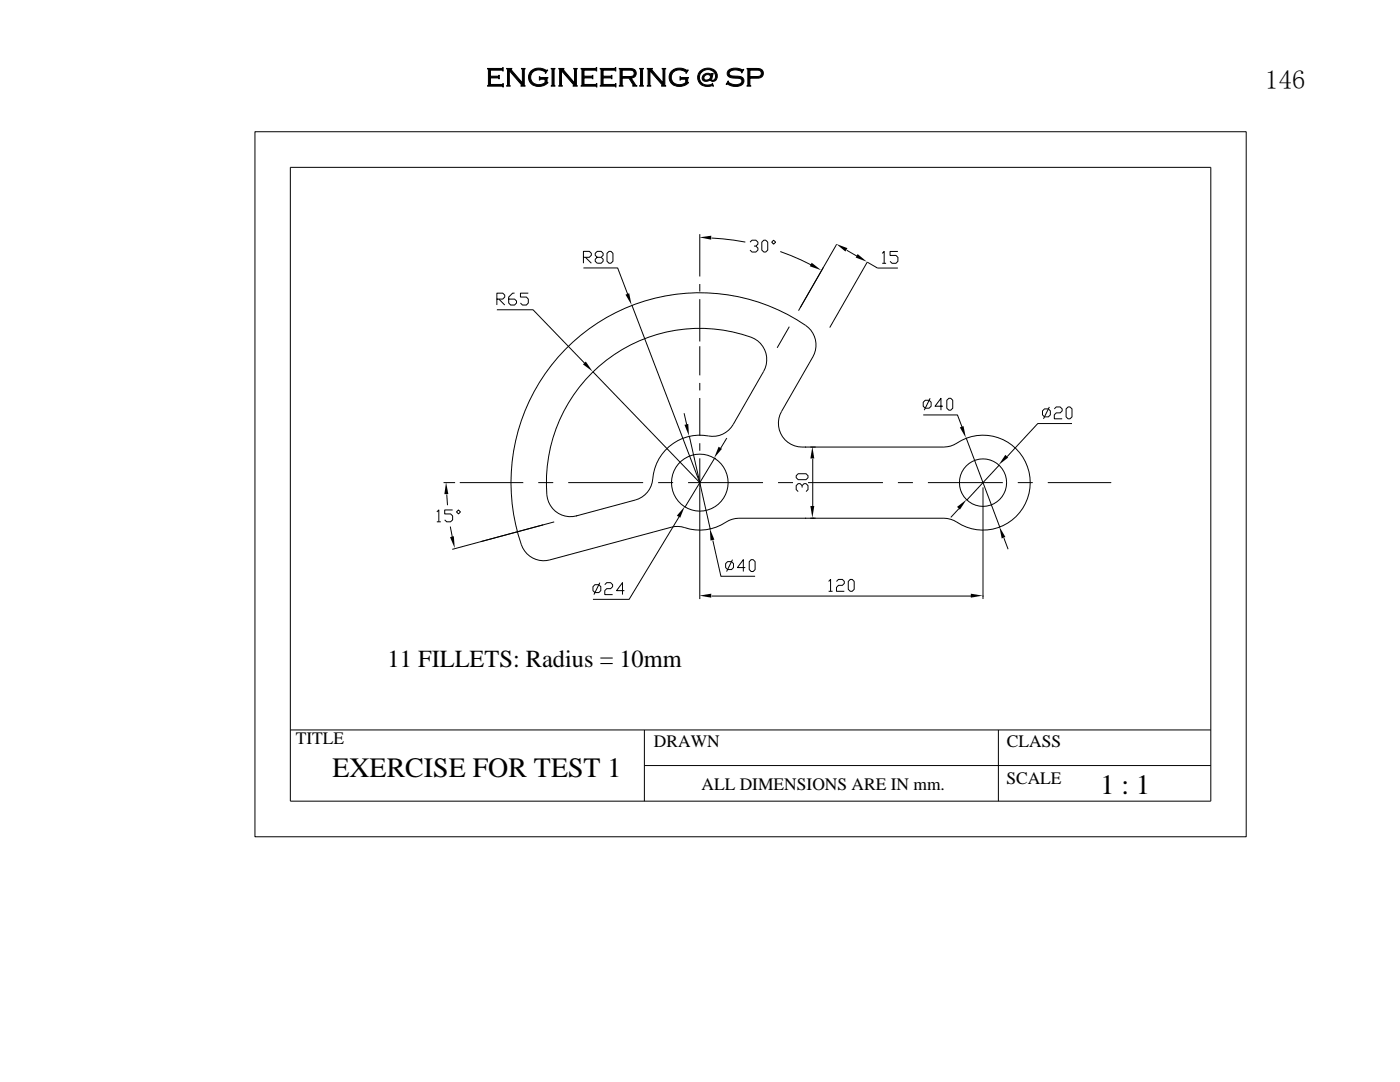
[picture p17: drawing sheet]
<svg xmlns="http://www.w3.org/2000/svg" width="279mm" height="216mm" viewBox="0 0 279 216" stroke-linecap="round" stroke-linejoin="round" font-family="sans-serif">
<defs><g id="words">
<g font-size="5.6">
<text x="66.3" y="155.1">EXERCISE FOR TEST 1</text>
<text x="219.6" y="158.4">1 : 1</text>
</g>
<g font-size="5.3">
<text x="96.9" y="17.2">ENGINEERING @ SP</text>
<text x="252.5" y="17.8">146</text>
</g>
<text font-size="4.9" x="77.4" y="133.1">11 FILLETS: Radius = 10mm</text>
<g font-size="3.5">
<text x="59" y="148.4">TITLE</text>
<text x="130.5" y="149">DRAWN</text>
<text x="200.9" y="149">CLASS</text>
<text x="140" y="157.6">ALL DIMENSIONS ARE IN mm.</text>
<text x="200.8" y="156.4">SCALE</text>
</g>
</g></defs>
<g fill="none" stroke="#000" stroke-width=".2">
<path d="M50.9 26.3h197.8v140.7h-197.8zM57.9 33.4h183.7v126.5h-183.7zM99.2 59.7h1.1l.4-.4v-.4l-.4-.4h-1.1v2.4M99.6 59.7l1.1 1.2M102.7 58.5h-.4l-.8 .8v1.2l.4 .4h.8l.4-.4v-.4l-.4-.4h-1.2M105.4 58.5h-1.5v.8h1.2l.3 .4v.8l-.3 .4h-.8l-.4-.4M116.4 51.3h1.2l.4-.4v-.4l-.4-.3h-1.2v2.3M116.4 53.5h6.9l2 5.2M116.8 51.3l1.2 1.2M119.2 51.3l-.4-.4v-.4l.4-.3h.8l.4 .3v.4l-.4 .4h-.8l-.4 .4v.4l.4 .4h.8l.4-.4v-.4l-.4-.4M121.1 50.5l.4-.3h.4l.4 .3v1.6l-.4 .4h-.4l-.4-.4zM139.7 46.7v8.5"/>
<path d="M139.7 56.7v1.5M139.7 59.7v8.4M142 47.5l4.5 .4 2.3 .4M149.7 48.3l.4-.4h.8l.4 .4v.4l-.4 .4h-.4M150.9 49.1l.4 .4v.4l-.4 .4h-.8l-.4-.4M152 48.3l.4-.4h.4l.4 .4v1.6l-.4 .4h-.4l-.4-.4zM154.4 47.9l.4 .4-.4 .4-.4-.4zM155.7 50.2l4.2 1.7 2 1M167 48.8l-7.6 13.2M169 49.9l2 1.2M176.1 50.6l.4-.4v2.3M176.1 52.5h.7"/>
<path d="M179.2 50.2h-1.6v.8h1.2l.4 .4v.7l-.4 .4h-.8l-.4-.4M179.2 53.5h-4.1l-2-1.2-7.5 13.1M99.2 61.8h7.2l10.3 10.7M112.8 69.7a37.4 37.4 0 0 1 48.5-4.3 4.7 4.7 0 0 1 .9 5.8l-6.2 10.9a4.8 4.8 0 0 0 4.1 7.1h28.3a5.8 5.8 0 0 0 3.5-1.3 9.5 9.5 0 0 1 13.7 9.3 9.5 9.5 0 0 1-15.2 6.7l-2-.5h-40.9a6 6 0 0 0-3.6 1.3 9.8 9.8 0 0 1-7.9 .4h-1.4l-.7 .1-24.2 6.5a4.7 4.7 0 0 1-5.6-3 38.1 38.1 0 0 1 8.7-39zM118.2 74.4a30.3 30.3 0 0 1 32.4-6.8 4.7 4.7 0 0 1 1.8 6.5l-6.1 10.6a4.7 4.7 0 0 1-4.9 2.3 9.5 9.5 0 0 0-11.2 9.3 4.7 4.7 0 0 1-3.4 3.5l-11.7 3.1a4.7 4.7 0 0 1-6-4.2 30.9 30.9 0 0 1 9.1-24.3zM118.3 74.2h.1M126.1 60.9l13.6 35.4-21.4-22.1M126.1 60.9h.1M139.7 69.1v5.8M139.7 76.4v1.5M139.7 79.4v7.5M157.5 65.2l-2.4 4.2"/>
<path d="M185.6 79.5l-1.1 2.3M189 79.9l.4-.4h.3l.4 .4v1.6l-.4 .3h-.3l-.4-.3zM88.5 96.3h2.3M89.2 98.7l.1 2.1M91.8 96.3h12.6M107.4 96.3h3M113.4 96.3h15M131.3 96.3h3M136.5 82.5l.6 2.3M137.3 96.3h15M137.6 87.1l4.1 18.4M139.7 88.4v1.5"/>
<path d="M139.7 91.4v28.1M142.6 91.5h.1M142.6 91.5l-5.9 9.7M145.1 87.4l-1.3 2M155.3 96.3h3M158.9 94.9l.4-.4h1.6l.4 .4v.4l-.4 .4h-1.6l-.4-.4zM160.1 96.9l.4-.4h.4l.4 .4v.8l-.4 .4M160.1 97.3v-.4l-.4-.4h-.4l-.4 .4v.8l.4 .4M161.3 96.3h14.9M162.2 91.6v9.4M179.2 96.3h3M184.2 80.3l.4-.4h.8l.4 .4v.8l-.4 .4h-.8l-.4-.4z"/>
<path d="M184.2 82.8h6.9l.9 2.4M185.2 96.3h14.9M188.2 81.1h-1.6l1.2-1.6v2.3M192.8 87.5l6.7 17.7M192.8 87.5h.1M193 99.8h.1M196.2 97.3v22.2M199.4 92.8l-6.4 7M199.4 92.8h.1M203.1 96.3h3M208.4 81.6h.8l.4 .4v.8l-.4 .4h-.8l-.3-.4v-.8zM209.1 96.3h12.7"/>
<path d="M209.4 81.2l-1.1 2.4M210.4 81.6l.4-.4h.8l.4 .4v.4l-.4 .4h-.8l-.4 .4v.8h1.6M212.8 81.6l.4-.4h.3l.4 .4v1.6l-.4 .4h-.3l-.4-.4zM213.9 84.5h-6.8l-6.1 6.6M87.2 102.2l.4-.4v2.3M87.2 104.1h.8M89.9 105.1l.4 2.1M90.3 101.8h-1.6v.7h1.2l.4 .4v.8l-.4 .4h-.8l-.4-.4M91.1 102.2l.4-.4 .4 .4-.4 .3zM110.6 104.1l-20.3 5.5M115.1 102.9h.1M118.7 116.7h.8l.4 .4v.8l-.4 .3h-.8l-.4-.3v-.8z"/>
<path d="M119.7 116.3l-1.2 2.3M120.7 116.7l.4-.4h.8l.4 .4v.4l-.4 .4h-.8l-.4 .4v.7h1.6M124.6 117.9h-1.6l1.2-1.6v2.3M135.5 103.2l-9.9 16.4h-7.3M136.7 101.2h.1M141.7 105.5h.1M142 118.9h51.8M142.3 107.8l1.6 7.2h6.8M145.2 112.1h.8l.4 .4v.8l-.4 .3h-.8l-.4-.3v-.8zM146.2 111.7l-1.2 2.3M148.7 113.3h-1.5l1.1-1.6v2.3M149.9 111.7h.4l.4 .4v1.5l-.4 .4h-.4l-.4-.4v-1.5z"/>
<path d="M162.2 103.4h.1M165.4 116l.4-.4v2.4M165.4 118h.8M166.9 116l.4-.4h.8l.4 .4v.4l-.4 .4h-.8l-.4 .4v.8h1.6M169.7 115.6h.4l.4 .4v1.6l-.4 .4h-.4l-.4-.4v-1.6zM191.4 101.5l-1.6 1.7M196.2 118.9h.1M199.5 105.2h.1M200.4 107.4l.8 2.2M57.9 145.7h183.7M128.6 145.7v14.2M128.6 152.8h113"/>
<path d="M199.2 145.7v14.2"/>
<circle cx="139.6" cy="96.3" r="5.7"/>
<circle cx="196.2" cy="96.3" r="4.7"/>
</g>
<g fill="#000">
<path d="M124.8 58.8l.8-.3 .4 2.4zM139.6 47.4l2.3-.4v.8zM162 52.4l1.9 1.5-2.3-.8zM166.9 48.7l2.2 .8-.4 .7zM171.2 50.7l1.8 1.5-2.2-.8zM116.3 72.7l.6-.5 1.4 1.9zM89 96.2l.5 2.4h-.8zM136.6 84.8l.8-.2 .1 2.4zM143.4 89.1l.7 .5-1.6 1.8zM162.1 89.1l.4 2.4h-.8zM191.6 85.3l.7-.3 .5 2.4zM200.6 90.8l.6 .5-1.9 1.5z"/>
<path d="M89.8 107.2l.8-.2 .1 2.4zM136.6 101.1l-.8 2.2-.7-.4zM139.6 118.9l2.3-.4v.8zM141.7 105.5l.9 2.2-.8 .2zM161.7 101h.8l-.4 2.3zM191 101.1l1.9-1.4-1.3 2zM193.7 118.5l2.4 .4-2.4 .4zM199.4 105.1l1.2 2.1-.7 .2z"/>
</g>
<use href="#words"/>
</svg>
